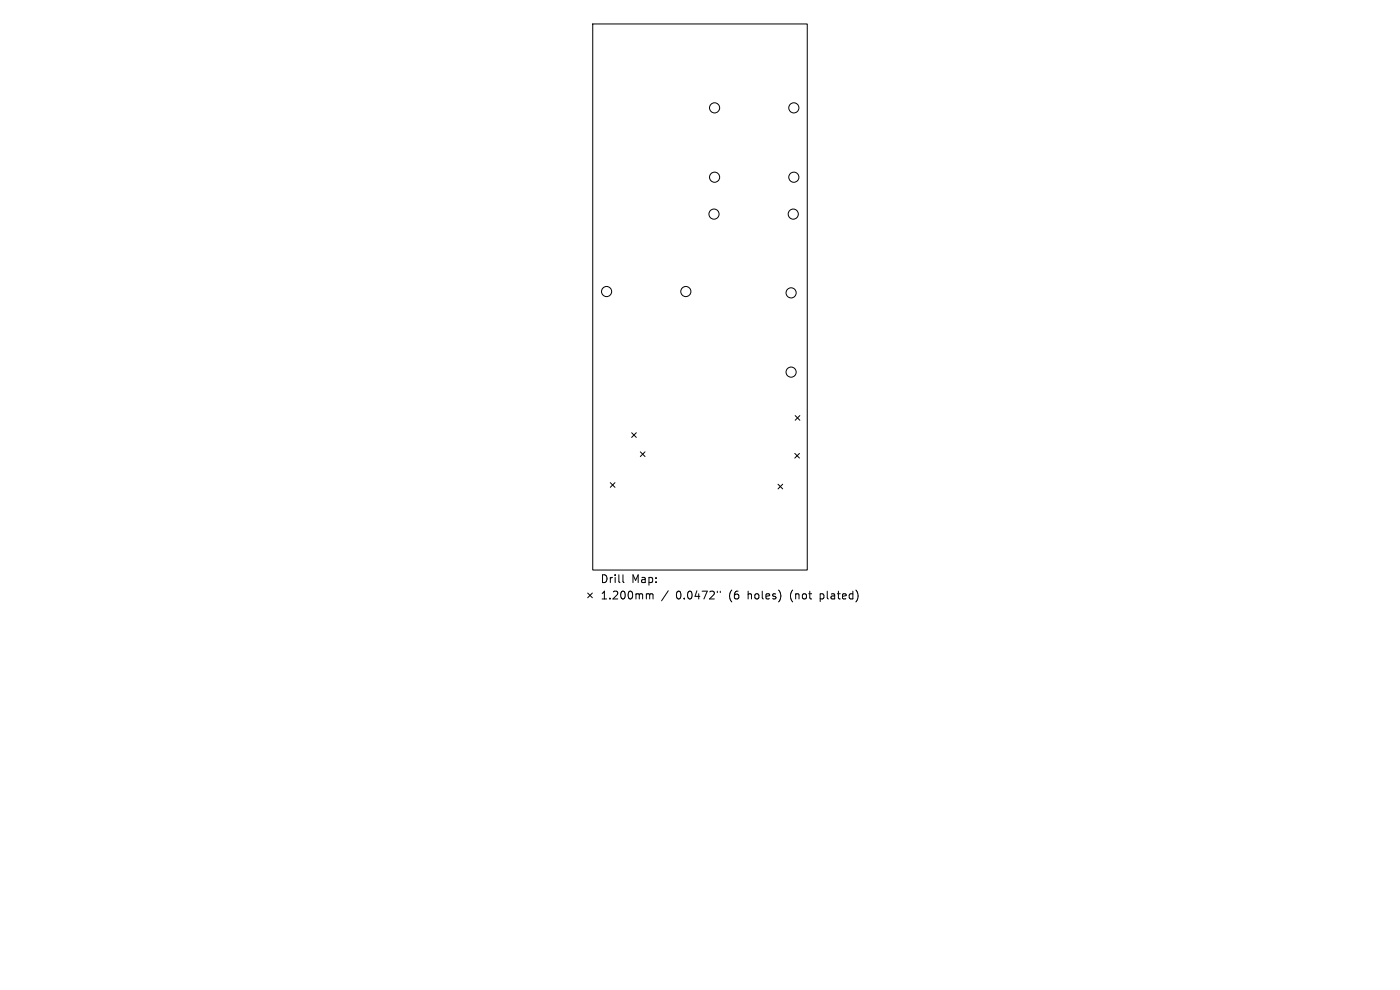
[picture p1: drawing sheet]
<svg xmlns="http://www.w3.org/2000/svg" width="297mm" height="210mm" viewBox="0 0 297 210" stroke-linecap="round" stroke-linejoin="round" font-family="sans-serif">
<defs><g id="words">
<g font-size="2.3">
<text x="127.3" y="123.9">Drill</text>
<text x="133.9" y="123.9">Map:</text>
<text x="127.3" y="127.4">1.200mm</text>
<text x="143.4" y="127.4">0.0472&quot;</text>
<text x="154.8" y="127.4">(6</text>
<text x="158.9" y="127.4">holes)</text>
<text x="168" y="127.4">(not</text>
<text x="174.5" y="127.4">plated)</text>
</g>
</g></defs>
<g fill="none" stroke="#000" stroke-width=".21">
<path d="M125.7 5.1h45.6v115.8h-45.6zM134 91.8l1 1M135 91.8l-1 1M135.8 95.9l1 .9M136.8 95.9l-1 .9M168.6 96.2l1 1M168.7 88.2l1 .9M169.6 96.2l-1 1M169.7 88.2l-1 .9M129.5 102.4l1 1M130.5 102.4l-1 1M165 102.7l1 1"/>
<path d="M166 102.7l-1 1M124.7 125.8l1 1M125.7 125.8l-1 1M132.2 121.9v1.4l.2 .3M137.4 126l.4 .2M137.8 126.2l.3-.2h.4v1.1M137.8 126.2v.9M141.8 125.3l-1.4 2.2M152.2 125.4v.3M152.8 125.4v.3"/>
<circle cx="151.6" cy="37.6" r="1.08"/>
<circle cx="151.6" cy="22.9" r="1.08"/>
<circle cx="168.4" cy="37.6" r="1.08"/>
<circle cx="168.4" cy="22.9" r="1.08"/>
<circle cx="151.5" cy="45.4" r="1.08"/>
<circle cx="168.3" cy="45.4" r="1.08"/>
<circle cx="128.7" cy="61.8" r="1.08"/>
<circle cx="145.5" cy="61.8" r="1.08"/>
<circle cx="167.8" cy="78.9" r="1.08"/>
<circle cx="167.8" cy="62.1" r="1.08"/>
</g>
<use href="#words"/>
</svg>
